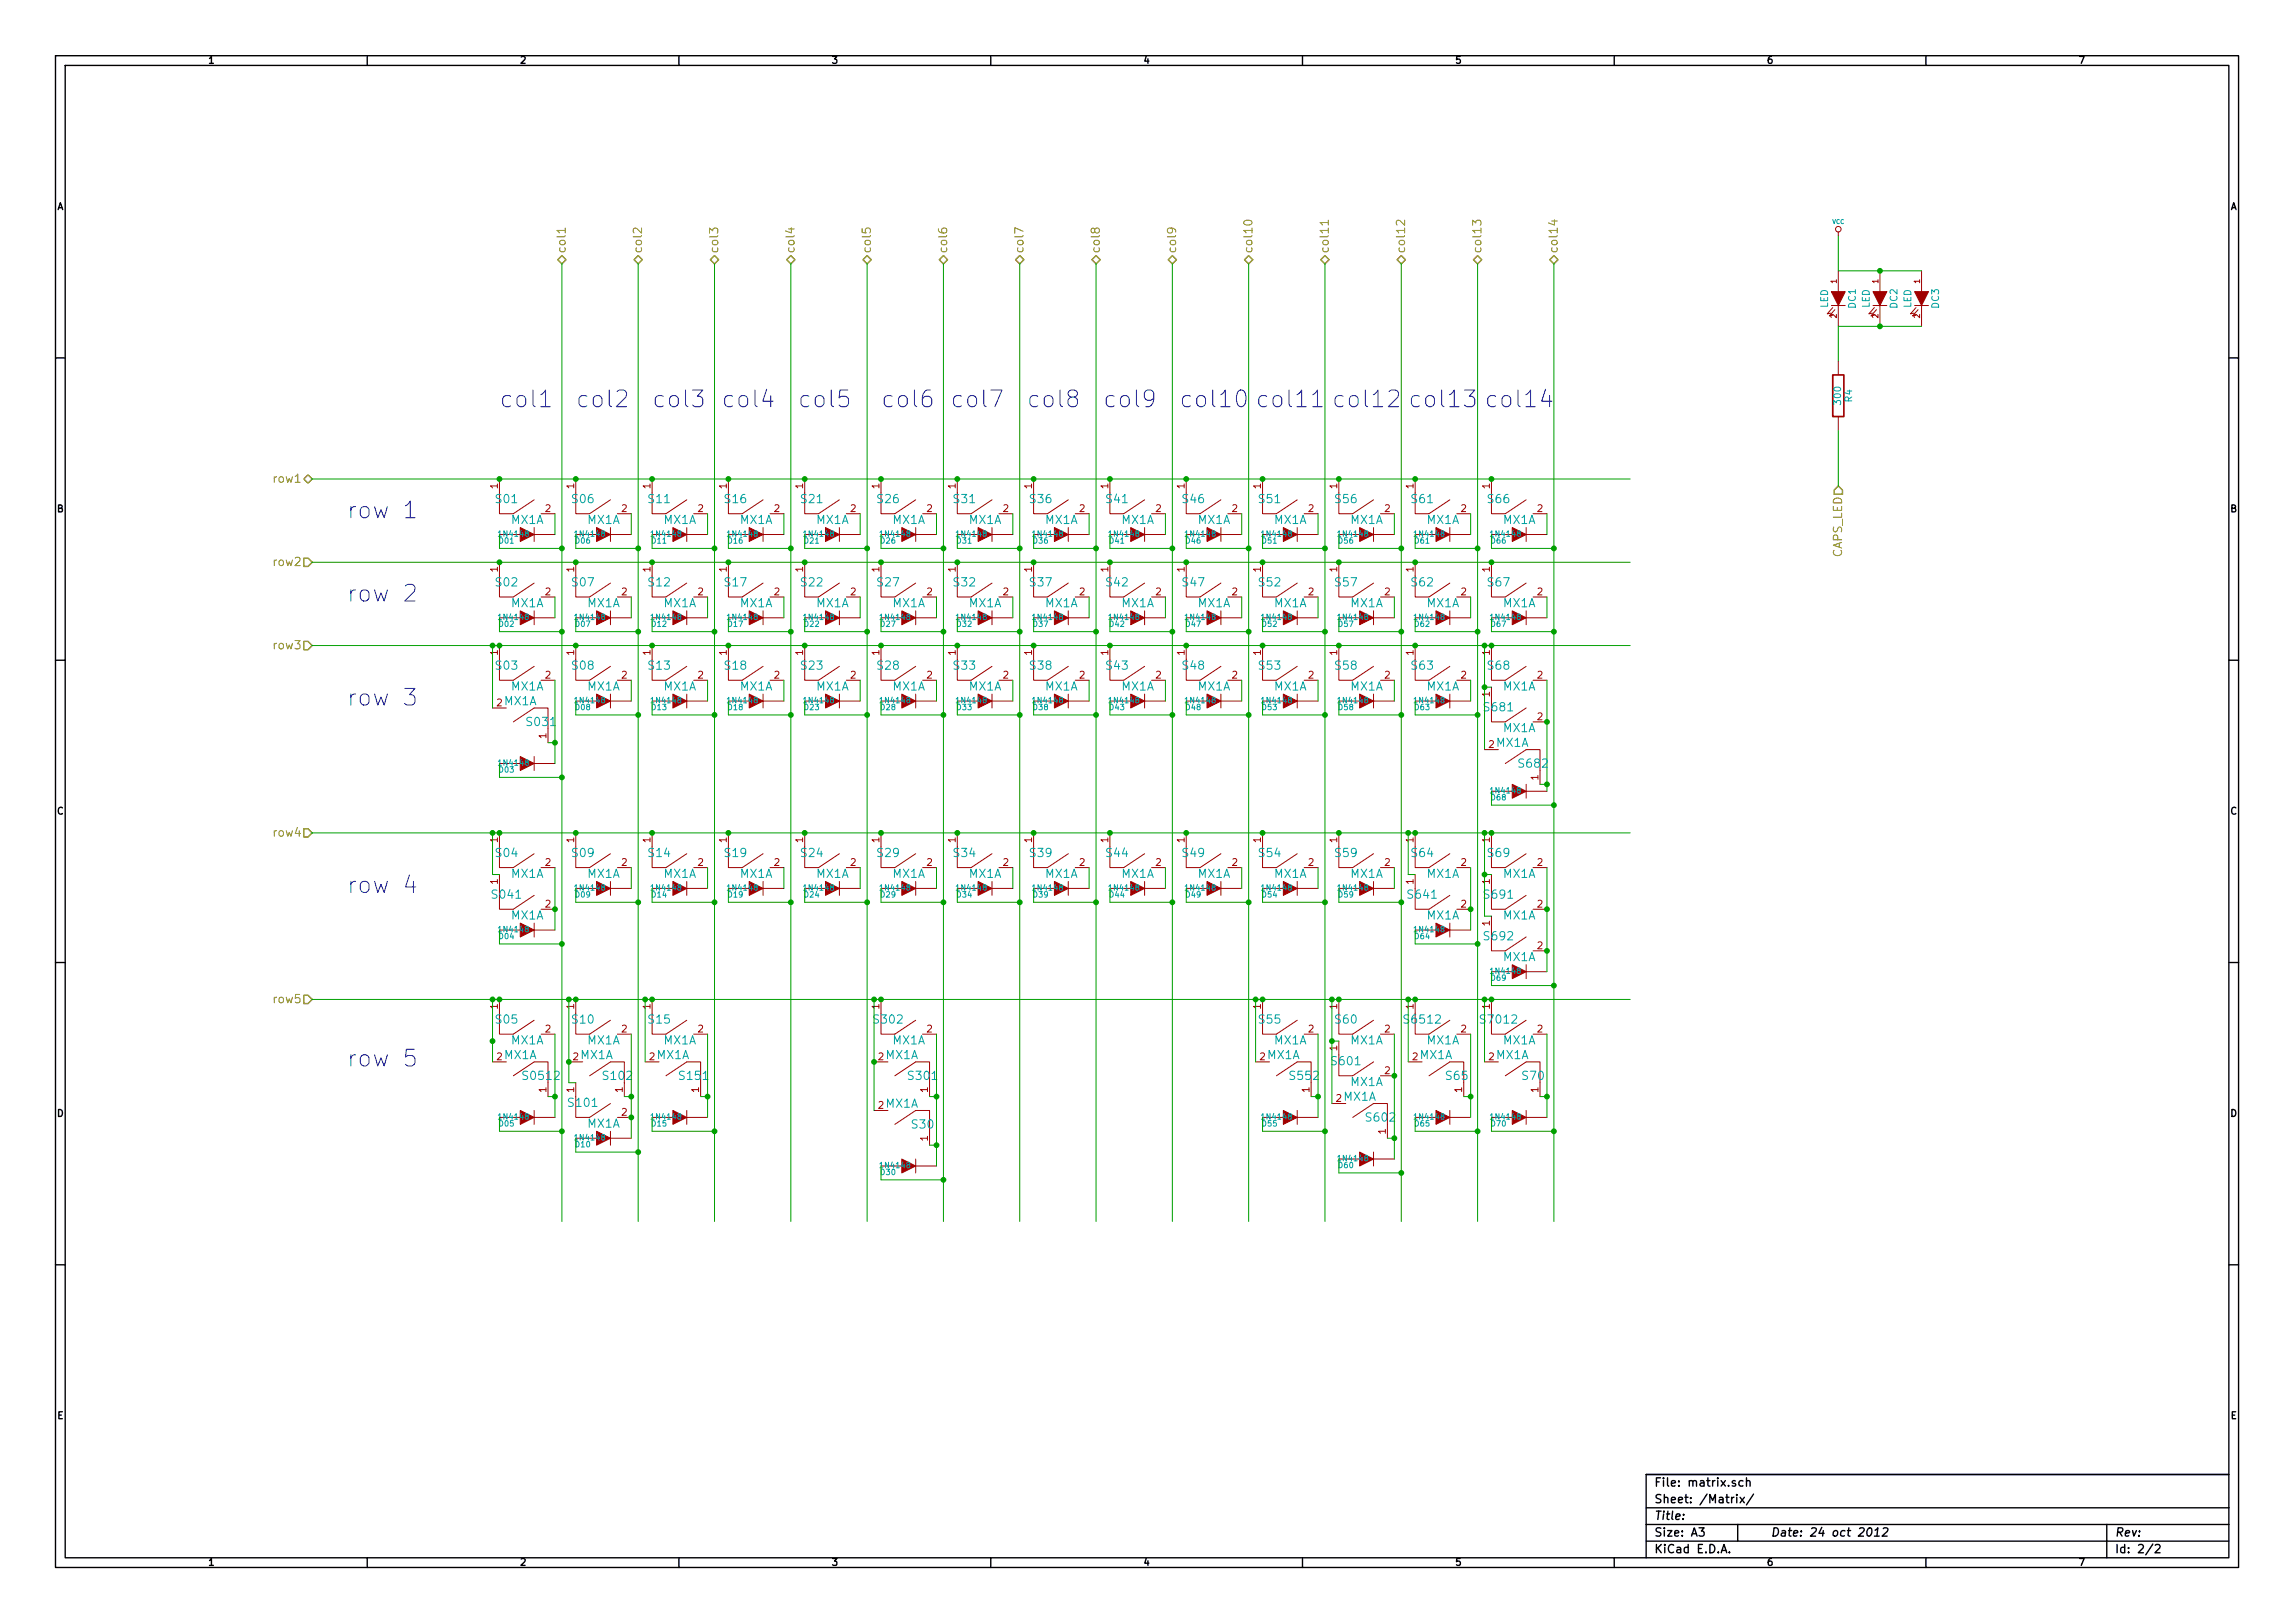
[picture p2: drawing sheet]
<svg xmlns="http://www.w3.org/2000/svg" width="420mm" height="297mm" viewBox="0 0 420 297" stroke-linecap="round" stroke-linejoin="round" font-family="sans-serif">
<defs><g id="words">
<g font-size="4.2" fill="#00f">
<text x="91.4" y="74.7">col1</text>
<text x="105.4" y="74.7">col2</text>
<text x="119.4" y="74.7">col3</text>
<text x="132.1" y="74.7">col4</text>
<text x="146" y="74.7">col5</text>
<text x="161.3" y="74.7">col6</text>
<text x="174" y="74.7">col7</text>
<text x="188" y="74.7">col8</text>
<text x="201.9" y="74.7">col9</text>
<text x="215.9" y="74.7">col10</text>
<text x="229.9" y="74.7">col11</text>
<text x="243.8" y="74.7">col12</text>
<text x="257.8" y="74.7">col13</text>
<text x="271.8" y="74.7">col14</text>
<text x="63.5" y="95">row 1</text>
<text x="63.5" y="110.3">row 2</text>
<text x="63.5" y="129.3">row 3</text>
<text x="63.5" y="163.6">row 4</text>
<text x="63.5" y="195.4">row 5</text>
</g>
<g font-size="2.1" fill="#808000">
<text x="103.6" y="46.4" transform="rotate(-90 103.6 46.4)">col1</text>
<text x="117.6" y="46.4" transform="rotate(-90 117.6 46.4)">col2</text>
<text x="131.6" y="46.4" transform="rotate(-90 131.6 46.4)">col3</text>
<text x="145.5" y="46.4" transform="rotate(-90 145.5 46.4)">col4</text>
<text x="159.5" y="46.4" transform="rotate(-90 159.5 46.4)">col5</text>
<text x="173.5" y="46.4" transform="rotate(-90 173.5 46.4)">col6</text>
<text x="187.5" y="46.4" transform="rotate(-90 187.5 46.4)">col7</text>
<text x="201.4" y="46.4" transform="rotate(-90 201.4 46.4)">col8</text>
<text x="215.4" y="46.4" transform="rotate(-90 215.4 46.4)">col9</text>
<text x="229.4" y="46.4" transform="rotate(-90 229.4 46.4)">col10</text>
<text x="243.3" y="46.4" transform="rotate(-90 243.3 46.4)">col11</text>
<text x="257.3" y="46.4" transform="rotate(-90 257.3 46.4)">col12</text>
<text x="271.3" y="46.4" transform="rotate(-90 271.3 46.4)">col13</text>
<text x="285.2" y="46.4" transform="rotate(-90 285.2 46.4)">col14</text>
<text x="50.3" y="88.4">row1</text>
<text x="50.3" y="103.7">row2</text>
<text x="337.3" y="102.2" transform="rotate(-90 337.3 102.2)">CAPS_LED</text>
<text x="50.3" y="118.9">row3</text>
<text x="50.3" y="153.2">row4</text>
<text x="50.3" y="183.7">row5</text>
</g>
<g font-size="2.1" fill="#00a0a0">
<text x="90.8" y="92.2">S01</text>
<text x="93.6" y="96">MX1A</text>
<text x="104.8" y="92.2">S06</text>
<text x="107.5" y="96">MX1A</text>
<text x="118.8" y="92.2">S11</text>
<text x="121.5" y="96">MX1A</text>
<text x="132.7" y="92.2">S16</text>
<text x="135.5" y="96">MX1A</text>
<text x="146.7" y="92.2">S21</text>
<text x="149.5" y="96">MX1A</text>
<text x="160.7" y="92.2">S26</text>
<text x="163.4" y="96">MX1A</text>
<text x="174.7" y="92.2">S31</text>
<text x="177.4" y="96">MX1A</text>
<text x="188.6" y="92.2">S36</text>
<text x="191.4" y="96">MX1A</text>
<text x="202.6" y="92.2">S41</text>
<text x="205.3" y="96">MX1A</text>
<text x="216.6" y="92.2">S46</text>
<text x="219.3" y="96">MX1A</text>
<text x="230.5" y="92.2">S51</text>
<text x="233.3" y="96">MX1A</text>
<text x="244.5" y="92.2">S56</text>
<text x="247.2" y="96">MX1A</text>
<text x="258.5" y="92.2">S61</text>
<text x="261.2" y="96">MX1A</text>
<text x="272.4" y="92.2">S66</text>
<text x="275.2" y="96">MX1A</text>
<text x="90.8" y="107.4">S02</text>
<text x="104.8" y="107.4">S07</text>
<text x="118.8" y="107.4">S12</text>
<text x="132.7" y="107.4">S17</text>
<text x="146.7" y="107.4">S22</text>
<text x="160.7" y="107.4">S27</text>
<text x="174.7" y="107.4">S32</text>
<text x="188.6" y="107.4">S37</text>
<text x="202.6" y="107.4">S42</text>
<text x="216.6" y="107.4">S47</text>
<text x="230.5" y="107.4">S52</text>
<text x="244.5" y="107.4">S57</text>
<text x="258.5" y="107.4">S62</text>
<text x="272.4" y="107.4">S67</text>
<text x="93.6" y="111.2">MX1A</text>
<text x="107.5" y="111.2">MX1A</text>
<text x="121.5" y="111.2">MX1A</text>
<text x="135.5" y="111.2">MX1A</text>
<text x="149.5" y="111.2">MX1A</text>
<text x="163.4" y="111.2">MX1A</text>
<text x="177.4" y="111.2">MX1A</text>
<text x="191.4" y="111.2">MX1A</text>
<text x="205.3" y="111.2">MX1A</text>
<text x="219.3" y="111.2">MX1A</text>
<text x="233.3" y="111.2">MX1A</text>
<text x="247.2" y="111.2">MX1A</text>
<text x="261.2" y="111.2">MX1A</text>
<text x="275.2" y="111.2">MX1A</text>
<text x="90.8" y="122.6">S03</text>
<text x="104.8" y="122.6">S08</text>
<text x="118.8" y="122.6">S13</text>
<text x="132.7" y="122.6">S18</text>
<text x="146.7" y="122.6">S23</text>
<text x="160.7" y="122.6">S28</text>
<text x="174.7" y="122.6">S33</text>
<text x="188.6" y="122.6">S38</text>
<text x="202.6" y="122.6">S43</text>
<text x="216.6" y="122.6">S48</text>
<text x="230.5" y="122.6">S53</text>
<text x="244.5" y="122.6">S58</text>
<text x="258.5" y="122.6">S63</text>
<text x="272.4" y="122.6">S68</text>
<text x="92.3" y="129.1">MX1A</text>
<text x="93.6" y="126.5">MX1A</text>
<text x="107.5" y="126.5">MX1A</text>
<text x="121.5" y="126.5">MX1A</text>
<text x="135.5" y="126.5">MX1A</text>
<text x="149.5" y="126.5">MX1A</text>
<text x="163.4" y="126.5">MX1A</text>
<text x="177.4" y="126.5">MX1A</text>
<text x="191.4" y="126.5">MX1A</text>
<text x="205.3" y="126.5">MX1A</text>
<text x="219.3" y="126.5">MX1A</text>
<text x="233.3" y="126.5">MX1A</text>
<text x="247.2" y="126.5">MX1A</text>
<text x="261.2" y="126.5">MX1A</text>
<text x="271.9" y="130.3">S681</text>
<text x="275.2" y="126.5">MX1A</text>
<text x="96.6" y="133">S031</text>
<text x="273.9" y="136.8">MX1A</text>
<text x="275.2" y="134.1">MX1A</text>
<text x="278.2" y="140.6">S682</text>
<text x="90.8" y="156.9">S04</text>
<text x="93.6" y="160.7">MX1A</text>
<text x="104.8" y="156.9">S09</text>
<text x="107.5" y="160.7">MX1A</text>
<text x="118.8" y="156.9">S14</text>
<text x="121.5" y="160.7">MX1A</text>
<text x="132.7" y="156.9">S19</text>
<text x="135.5" y="160.7">MX1A</text>
<text x="146.7" y="156.9">S24</text>
<text x="149.5" y="160.7">MX1A</text>
<text x="160.7" y="156.9">S29</text>
<text x="163.4" y="160.7">MX1A</text>
<text x="174.7" y="156.9">S34</text>
<text x="177.4" y="160.7">MX1A</text>
<text x="188.6" y="156.9">S39</text>
<text x="191.4" y="160.7">MX1A</text>
<text x="202.6" y="156.9">S44</text>
<text x="205.3" y="160.7">MX1A</text>
<text x="216.6" y="156.9">S49</text>
<text x="219.3" y="160.7">MX1A</text>
<text x="230.5" y="156.9">S54</text>
<text x="233.3" y="160.7">MX1A</text>
<text x="244.5" y="156.9">S59</text>
<text x="247.2" y="160.7">MX1A</text>
<text x="258.5" y="156.9">S64</text>
<text x="261.2" y="160.7">MX1A</text>
<text x="272.4" y="156.9">S69</text>
<text x="275.2" y="160.7">MX1A</text>
<text x="90.2" y="164.6">S041</text>
<text x="257.9" y="164.6">S641</text>
<text x="271.9" y="164.6">S691</text>
<text x="93.6" y="168.4">MX1A</text>
<text x="261.2" y="168.4">MX1A</text>
<text x="271.9" y="172.2">S692</text>
<text x="275.2" y="168.4">MX1A</text>
<text x="275.2" y="176">MX1A</text>
<text x="90.8" y="187.4">S05</text>
<text x="93.6" y="191.2">MX1A</text>
<text x="104.8" y="187.4">S10</text>
<text x="107.5" y="191.2">MX1A</text>
<text x="118.8" y="187.4">S15</text>
<text x="121.5" y="191.2">MX1A</text>
<text x="160.1" y="187.4">S302</text>
<text x="163.4" y="191.2">MX1A</text>
<text x="230.5" y="187.4">S55</text>
<text x="233.3" y="191.2">MX1A</text>
<text x="244.5" y="187.4">S60</text>
<text x="247.2" y="191.2">MX1A</text>
<text x="257.3" y="187.4">S6512</text>
<text x="261.2" y="191.2">MX1A</text>
<text x="271.2" y="187.4">S7012</text>
<text x="275.2" y="191.2">MX1A</text>
<text x="92.3" y="193.9">MX1A</text>
<text x="96" y="197.7">S0512</text>
<text x="106.3" y="193.9">MX1A</text>
<text x="110.6" y="197.7">S102</text>
<text x="120.2" y="193.9">MX1A</text>
<text x="124.5" y="197.7">S151</text>
<text x="162.2" y="193.9">MX1A</text>
<text x="166.4" y="197.7">S301</text>
<text x="232" y="193.9">MX1A</text>
<text x="236.3" y="197.7">S552</text>
<text x="243.9" y="195">S601</text>
<text x="259.9" y="193.9">MX1A</text>
<text x="264.8" y="197.7">S65</text>
<text x="273.9" y="193.9">MX1A</text>
<text x="278.8" y="197.7">S70</text>
<text x="104.2" y="202.7">S101</text>
<text x="162.2" y="202.8">MX1A</text>
<text x="246" y="201.5">MX1A</text>
<text x="247.2" y="198.8">MX1A</text>
<text x="107.5" y="206.5">MX1A</text>
<text x="167" y="206.6">S30</text>
<text x="250.3" y="205.3">S602</text>
</g>
<g font-size="2.1">
<text x="302.9" y="272.1">File: matrix.sch</text>
<text x="302.9" y="275.2">Sheet: /Matrix/</text>
<text x="302.9" y="281.3">Size: A3</text>
<text x="302.9" y="278.2">Title:</text>
<text x="324.2" y="281.3">Date: 24 oct 2012</text>
<text x="387.2" y="281.3">Rev:</text>
<text x="302.9" y="284.3">KiCad E.D.A.</text>
<text x="387.2" y="284.3">Id: 2/2</text>
</g>
<g font-size="1.8">
<text x="38.2" y="11.7">1</text>
<text x="95.3" y="11.7">2</text>
<text x="152.4" y="11.7">3</text>
<text x="209.4" y="11.7">4</text>
<text x="266.5" y="11.7">5</text>
<text x="323.6" y="11.7">6</text>
<text x="380.7" y="11.7">7</text>
<text x="10.4" y="38.5">A</text>
<text x="408.3" y="38.5">A</text>
<text x="10.4" y="93.8">B</text>
<text x="408.3" y="93.8">B</text>
<text x="10.4" y="149.1">C</text>
<text x="408.3" y="149.1">C</text>
<text x="10.4" y="204.5">D</text>
<text x="408.3" y="204.5">D</text>
<text x="10.5" y="259.8">E</text>
<text x="408.4" y="259.8">E</text>
<text x="38.2" y="286.6">1</text>
<text x="95.3" y="286.6">2</text>
<text x="152.4" y="286.6">3</text>
<text x="209.4" y="286.6">4</text>
<text x="266.5" y="286.6">5</text>
<text x="323.6" y="286.6">6</text>
<text x="380.7" y="286.6">7</text>
</g>
<g font-size="1.8" fill="#00a0a0">
<text x="334.7" y="56.4" transform="rotate(-90 334.7 56.4)">LED</text>
<text x="339.8" y="56.4" transform="rotate(-90 339.8 56.4)">DC1</text>
<text x="342.3" y="56.4" transform="rotate(-90 342.3 56.4)">LED</text>
<text x="347.4" y="56.4" transform="rotate(-90 347.4 56.4)">DC2</text>
<text x="350" y="56.4" transform="rotate(-90 350 56.4)">LED</text>
<text x="355" y="56.4" transform="rotate(-90 355 56.4)">DC3</text>
<text x="337.1" y="73.9" transform="rotate(-90 337.1 73.9)">300</text>
<text x="339.1" y="73.5" transform="rotate(-90 339.1 73.5)">R4</text>
</g>
<g font-size="1.8" fill="#a00000">
<text x="91.2" y="89.4" transform="rotate(-90 91.2 89.4)">1</text>
<text x="105.2" y="89.4" transform="rotate(-90 105.2 89.4)">1</text>
<text x="119.1" y="89.4" transform="rotate(-90 119.1 89.4)">1</text>
<text x="133.1" y="89.4" transform="rotate(-90 133.1 89.4)">1</text>
<text x="147.1" y="89.4" transform="rotate(-90 147.1 89.4)">1</text>
<text x="161" y="89.4" transform="rotate(-90 161 89.4)">1</text>
<text x="175" y="89.4" transform="rotate(-90 175 89.4)">1</text>
<text x="189" y="89.4" transform="rotate(-90 189 89.4)">1</text>
<text x="202.9" y="89.4" transform="rotate(-90 202.9 89.4)">1</text>
<text x="216.9" y="89.4" transform="rotate(-90 216.9 89.4)">1</text>
<text x="230.9" y="89.4" transform="rotate(-90 230.9 89.4)">1</text>
<text x="244.9" y="89.4" transform="rotate(-90 244.9 89.4)">1</text>
<text x="258.8" y="89.4" transform="rotate(-90 258.8 89.4)">1</text>
<text x="272.8" y="89.4" transform="rotate(-90 272.8 89.4)">1</text>
<text x="99.8" y="93.8">2</text>
<text x="113.8" y="93.8">2</text>
<text x="127.8" y="93.8">2</text>
<text x="141.8" y="93.8">2</text>
<text x="155.7" y="93.8">2</text>
<text x="169.7" y="93.8">2</text>
<text x="183.7" y="93.8">2</text>
<text x="197.6" y="93.8">2</text>
<text x="211.6" y="93.8">2</text>
<text x="225.6" y="93.8">2</text>
<text x="239.5" y="93.8">2</text>
<text x="253.5" y="93.8">2</text>
<text x="267.5" y="93.8">2</text>
<text x="281.5" y="93.8">2</text>
<text x="91.2" y="104.7" transform="rotate(-90 91.2 104.7)">1</text>
<text x="105.2" y="104.7" transform="rotate(-90 105.2 104.7)">1</text>
<text x="119.1" y="104.7" transform="rotate(-90 119.1 104.7)">1</text>
<text x="133.1" y="104.7" transform="rotate(-90 133.1 104.7)">1</text>
<text x="147.1" y="104.7" transform="rotate(-90 147.1 104.7)">1</text>
<text x="161" y="104.7" transform="rotate(-90 161 104.7)">1</text>
<text x="175" y="104.7" transform="rotate(-90 175 104.7)">1</text>
<text x="189" y="104.7" transform="rotate(-90 189 104.7)">1</text>
<text x="202.9" y="104.7" transform="rotate(-90 202.9 104.7)">1</text>
<text x="216.9" y="104.7" transform="rotate(-90 216.9 104.7)">1</text>
<text x="230.9" y="104.7" transform="rotate(-90 230.9 104.7)">1</text>
<text x="244.9" y="104.7" transform="rotate(-90 244.9 104.7)">1</text>
<text x="258.8" y="104.7" transform="rotate(-90 258.8 104.7)">1</text>
<text x="272.8" y="104.7" transform="rotate(-90 272.8 104.7)">1</text>
<text x="99.8" y="109">2</text>
<text x="113.8" y="109">2</text>
<text x="127.8" y="109">2</text>
<text x="141.8" y="109">2</text>
<text x="155.7" y="109">2</text>
<text x="169.7" y="109">2</text>
<text x="183.7" y="109">2</text>
<text x="197.6" y="109">2</text>
<text x="211.6" y="109">2</text>
<text x="225.6" y="109">2</text>
<text x="239.5" y="109">2</text>
<text x="253.5" y="109">2</text>
<text x="267.5" y="109">2</text>
<text x="281.5" y="109">2</text>
<text x="91.2" y="119.9" transform="rotate(-90 91.2 119.9)">1</text>
<text x="105.2" y="119.9" transform="rotate(-90 105.2 119.9)">1</text>
<text x="119.1" y="119.9" transform="rotate(-90 119.1 119.9)">1</text>
<text x="133.1" y="119.9" transform="rotate(-90 133.1 119.9)">1</text>
<text x="147.1" y="119.9" transform="rotate(-90 147.1 119.9)">1</text>
<text x="161" y="119.9" transform="rotate(-90 161 119.9)">1</text>
<text x="175" y="119.9" transform="rotate(-90 175 119.9)">1</text>
<text x="189" y="119.9" transform="rotate(-90 189 119.9)">1</text>
<text x="202.9" y="119.9" transform="rotate(-90 202.9 119.9)">1</text>
<text x="216.9" y="119.9" transform="rotate(-90 216.9 119.9)">1</text>
<text x="230.9" y="119.9" transform="rotate(-90 230.9 119.9)">1</text>
<text x="244.9" y="119.9" transform="rotate(-90 244.9 119.9)">1</text>
<text x="258.8" y="119.9" transform="rotate(-90 258.8 119.9)">1</text>
<text x="272.8" y="119.9" transform="rotate(-90 272.8 119.9)">1</text>
<text x="99.8" y="124.2">2</text>
<text x="113.8" y="124.2">2</text>
<text x="127.8" y="124.2">2</text>
<text x="141.8" y="124.2">2</text>
<text x="155.7" y="124.2">2</text>
<text x="169.7" y="124.2">2</text>
<text x="183.7" y="124.2">2</text>
<text x="197.6" y="124.2">2</text>
<text x="211.6" y="124.2">2</text>
<text x="225.6" y="124.2">2</text>
<text x="239.5" y="124.2">2</text>
<text x="253.5" y="124.2">2</text>
<text x="267.5" y="124.2">2</text>
<text x="281.5" y="124.2">2</text>
<text x="91" y="129.3">2</text>
<text x="272.8" y="127.5" transform="rotate(-90 272.8 127.5)">1</text>
<text x="281.5" y="131.9">2</text>
<text x="100.1" y="135.1" transform="rotate(-90 100.1 135.1)">1</text>
<text x="272.6" y="136.9">2</text>
<text x="281.7" y="142.8" transform="rotate(-90 281.7 142.8)">1</text>
<text x="91.2" y="154.2" transform="rotate(-90 91.2 154.2)">1</text>
<text x="105.2" y="154.2" transform="rotate(-90 105.2 154.2)">1</text>
<text x="119.1" y="154.2" transform="rotate(-90 119.1 154.2)">1</text>
<text x="133.1" y="154.2" transform="rotate(-90 133.1 154.2)">1</text>
<text x="147.1" y="154.2" transform="rotate(-90 147.1 154.2)">1</text>
<text x="161" y="154.2" transform="rotate(-90 161 154.2)">1</text>
<text x="175" y="154.2" transform="rotate(-90 175 154.2)">1</text>
<text x="189" y="154.2" transform="rotate(-90 189 154.2)">1</text>
<text x="202.9" y="154.2" transform="rotate(-90 202.9 154.2)">1</text>
<text x="216.9" y="154.2" transform="rotate(-90 216.9 154.2)">1</text>
<text x="230.9" y="154.2" transform="rotate(-90 230.9 154.2)">1</text>
<text x="244.9" y="154.2" transform="rotate(-90 244.9 154.2)">1</text>
<text x="258.8" y="154.2" transform="rotate(-90 258.8 154.2)">1</text>
<text x="272.8" y="154.2" transform="rotate(-90 272.8 154.2)">1</text>
<text x="91.2" y="161.8" transform="rotate(-90 91.2 161.8)">1</text>
<text x="99.8" y="158.5">2</text>
<text x="113.8" y="158.5">2</text>
<text x="127.8" y="158.5">2</text>
<text x="141.8" y="158.5">2</text>
<text x="155.7" y="158.5">2</text>
<text x="169.7" y="158.5">2</text>
<text x="183.7" y="158.5">2</text>
<text x="197.6" y="158.5">2</text>
<text x="211.6" y="158.5">2</text>
<text x="225.6" y="158.5">2</text>
<text x="239.5" y="158.5">2</text>
<text x="253.5" y="158.5">2</text>
<text x="258.8" y="161.8" transform="rotate(-90 258.8 161.8)">1</text>
<text x="267.5" y="158.5">2</text>
<text x="272.8" y="161.8" transform="rotate(-90 272.8 161.8)">1</text>
<text x="281.5" y="158.5">2</text>
<text x="99.8" y="166.2">2</text>
<text x="267.5" y="166.2">2</text>
<text x="281.5" y="166.2">2</text>
<text x="272.8" y="169.4" transform="rotate(-90 272.8 169.4)">1</text>
<text x="281.5" y="173.8">2</text>
<text x="91.2" y="184.7" transform="rotate(-90 91.2 184.7)">1</text>
<text x="105.2" y="184.7" transform="rotate(-90 105.2 184.7)">1</text>
<text x="119.1" y="184.7" transform="rotate(-90 119.1 184.7)">1</text>
<text x="161" y="184.7" transform="rotate(-90 161 184.7)">1</text>
<text x="230.9" y="184.7" transform="rotate(-90 230.9 184.7)">1</text>
<text x="244.9" y="184.7" transform="rotate(-90 244.9 184.7)">1</text>
<text x="258.8" y="184.7" transform="rotate(-90 258.8 184.7)">1</text>
<text x="272.8" y="184.7" transform="rotate(-90 272.8 184.7)">1</text>
<text x="99.8" y="189">2</text>
<text x="113.8" y="189">2</text>
<text x="127.8" y="189">2</text>
<text x="169.7" y="189">2</text>
<text x="239.5" y="189">2</text>
<text x="253.5" y="189">2</text>
<text x="267.5" y="189">2</text>
<text x="281.5" y="189">2</text>
<text x="91" y="194.1">2</text>
<text x="104.9" y="194.1">2</text>
<text x="118.9" y="194.1">2</text>
<text x="160.8" y="194.1">2</text>
<text x="230.7" y="194.1">2</text>
<text x="244.9" y="192.3" transform="rotate(-90 244.9 192.3)">1</text>
<text x="253.5" y="196.6">2</text>
<text x="258.6" y="194.1">2</text>
<text x="272.6" y="194.1">2</text>
<text x="100.1" y="199.9" transform="rotate(-90 100.1 199.9)">1</text>
<text x="105.2" y="199.9" transform="rotate(-90 105.2 199.9)">1</text>
<text x="114" y="199.9" transform="rotate(-90 114 199.9)">1</text>
<text x="128" y="199.9" transform="rotate(-90 128 199.9)">1</text>
<text x="160.8" y="203">2</text>
<text x="169.9" y="199.9" transform="rotate(-90 169.9 199.9)">1</text>
<text x="239.8" y="199.9" transform="rotate(-90 239.8 199.9)">1</text>
<text x="244.6" y="201.7">2</text>
<text x="267.7" y="199.9" transform="rotate(-90 267.7 199.9)">1</text>
<text x="281.7" y="199.9" transform="rotate(-90 281.7 199.9)">1</text>
<text x="113.8" y="204.3">2</text>
<text x="169.9" y="208.8" transform="rotate(-90 169.9 208.8)">1</text>
<text x="253.7" y="207.5" transform="rotate(-90 253.7 207.5)">1</text>
</g>
<g font-size="1.4" fill="#a00000">
<text x="336.3" y="51.9" transform="rotate(-90 336.3 51.9)">1</text>
<text x="343.9" y="51.9" transform="rotate(-90 343.9 51.9)">1</text>
<text x="351.5" y="51.9" transform="rotate(-90 351.5 51.9)">1</text>
<text x="336.3" y="58.2" transform="rotate(-90 336.3 58.2)">2</text>
<text x="343.9" y="58.2" transform="rotate(-90 343.9 58.2)">2</text>
<text x="351.5" y="58.2" transform="rotate(-90 351.5 58.2)">2</text>
</g>
<g font-size="1.4" fill="#00a0a0">
<text x="91.4" y="99.5">D01</text>
<text x="91.5" y="98.3">1N4148</text>
<text x="105.4" y="99.5">D06</text>
<text x="105.5" y="98.3">1N4148</text>
<text x="119.4" y="99.5">D11</text>
<text x="119.5" y="98.3">1N4148</text>
<text x="133.3" y="99.5">D16</text>
<text x="133.4" y="98.3">1N4148</text>
<text x="147.3" y="99.5">D21</text>
<text x="147.4" y="98.3">1N4148</text>
<text x="161.3" y="99.5">D26</text>
<text x="161.4" y="98.3">1N4148</text>
<text x="175.2" y="99.5">D31</text>
<text x="175.3" y="98.3">1N4148</text>
<text x="189.2" y="99.5">D36</text>
<text x="189.3" y="98.3">1N4148</text>
<text x="203.2" y="99.5">D41</text>
<text x="203.3" y="98.3">1N4148</text>
<text x="217.1" y="99.5">D46</text>
<text x="217.2" y="98.3">1N4148</text>
<text x="231.1" y="99.5">D51</text>
<text x="231.2" y="98.3">1N4148</text>
<text x="245.1" y="99.5">D56</text>
<text x="245.2" y="98.3">1N4148</text>
<text x="259.1" y="99.5">D61</text>
<text x="259.2" y="98.3">1N4148</text>
<text x="273" y="99.5">D66</text>
<text x="273.1" y="98.3">1N4148</text>
<text x="91.5" y="113.5">1N4148</text>
<text x="105.5" y="113.5">1N4148</text>
<text x="119.5" y="113.5">1N4148</text>
<text x="133.4" y="113.5">1N4148</text>
<text x="147.4" y="113.5">1N4148</text>
<text x="161.4" y="113.5">1N4148</text>
<text x="175.3" y="113.5">1N4148</text>
<text x="189.3" y="113.5">1N4148</text>
<text x="203.3" y="113.5">1N4148</text>
<text x="217.2" y="113.5">1N4148</text>
<text x="231.2" y="113.5">1N4148</text>
<text x="245.2" y="113.5">1N4148</text>
<text x="259.2" y="113.5">1N4148</text>
<text x="273.1" y="113.5">1N4148</text>
<text x="91.4" y="114.8">D02</text>
<text x="105.4" y="114.8">D07</text>
<text x="119.4" y="114.8">D12</text>
<text x="133.3" y="114.8">D17</text>
<text x="147.3" y="114.8">D22</text>
<text x="161.3" y="114.8">D27</text>
<text x="175.2" y="114.8">D32</text>
<text x="189.2" y="114.8">D37</text>
<text x="203.2" y="114.8">D42</text>
<text x="217.1" y="114.8">D47</text>
<text x="231.1" y="114.8">D52</text>
<text x="245.1" y="114.8">D57</text>
<text x="259.1" y="114.8">D62</text>
<text x="273" y="114.8">D67</text>
<text x="105.4" y="130">D08</text>
<text x="105.5" y="128.7">1N4148</text>
<text x="119.4" y="130">D13</text>
<text x="119.5" y="128.7">1N4148</text>
<text x="133.3" y="130">D18</text>
<text x="133.4" y="128.7">1N4148</text>
<text x="147.3" y="130">D23</text>
<text x="147.4" y="128.7">1N4148</text>
<text x="161.3" y="130">D28</text>
<text x="161.4" y="128.7">1N4148</text>
<text x="175.2" y="130">D33</text>
<text x="175.3" y="128.7">1N4148</text>
<text x="189.2" y="130">D38</text>
<text x="189.3" y="128.7">1N4148</text>
<text x="203.2" y="130">D43</text>
<text x="203.3" y="128.7">1N4148</text>
<text x="217.1" y="130">D48</text>
<text x="217.2" y="128.7">1N4148</text>
<text x="231.1" y="130">D53</text>
<text x="231.2" y="128.7">1N4148</text>
<text x="245.1" y="130">D58</text>
<text x="245.2" y="128.7">1N4148</text>
<text x="259.1" y="130">D63</text>
<text x="259.2" y="128.7">1N4148</text>
<text x="91.4" y="141.4">D03</text>
<text x="91.5" y="140.2">1N4148</text>
<text x="273" y="146.5">D68</text>
<text x="273.1" y="145.2">1N4148</text>
<text x="105.4" y="164.3">D09</text>
<text x="105.5" y="163">1N4148</text>
<text x="119.4" y="164.3">D14</text>
<text x="119.5" y="163">1N4148</text>
<text x="133.3" y="164.3">D19</text>
<text x="133.4" y="163">1N4148</text>
<text x="147.3" y="164.3">D24</text>
<text x="147.4" y="163">1N4148</text>
<text x="161.3" y="164.3">D29</text>
<text x="161.4" y="163">1N4148</text>
<text x="175.2" y="164.3">D34</text>
<text x="175.3" y="163">1N4148</text>
<text x="189.2" y="164.3">D39</text>
<text x="189.3" y="163">1N4148</text>
<text x="203.2" y="164.3">D44</text>
<text x="203.3" y="163">1N4148</text>
<text x="217.1" y="164.3">D49</text>
<text x="217.2" y="163">1N4148</text>
<text x="231.1" y="164.3">D54</text>
<text x="231.2" y="163">1N4148</text>
<text x="245.1" y="164.3">D59</text>
<text x="245.2" y="163">1N4148</text>
<text x="91.4" y="171.9">D04</text>
<text x="91.5" y="170.6">1N4148</text>
<text x="259.1" y="171.9">D64</text>
<text x="259.2" y="170.6">1N4148</text>
<text x="273" y="179.5">D69</text>
<text x="273.1" y="178.3">1N4148</text>
<text x="91.4" y="206.2">D05</text>
<text x="91.5" y="204.9">1N4148</text>
<text x="105.5" y="208.7">1N4148</text>
<text x="119.4" y="206.2">D15</text>
<text x="119.5" y="204.9">1N4148</text>
<text x="231.1" y="206.2">D55</text>
<text x="231.2" y="204.9">1N4148</text>
<text x="259.1" y="206.2">D65</text>
<text x="259.2" y="204.9">1N4148</text>
<text x="273" y="206.2">D70</text>
<text x="273.1" y="204.9">1N4148</text>
<text x="105.4" y="210">D10</text>
<text x="161.3" y="215.1">D30</text>
<text x="161.4" y="213.8">1N4148</text>
<text x="245.1" y="213.8">D60</text>
<text x="245.2" y="212.6">1N4148</text>
</g>
<text font-size="1.1" fill="#00a0a0" x="335.4" y="41">VCC</text>
</g></defs>
<g fill="none" stroke="#000" stroke-width=".25">
<path d="M10.2 10.2h399.6v276.7h-399.6zM11.9 12h396.2v273.1h-396.2zM67.2 10.2v1.8M124.3 10.2v1.8M181.4 10.2v1.8M238.5 10.2v1.8M295.5 10.2v1.8M352.6 10.2v1.8M10.2 65.5h1.7M408.1 65.5h1.7M10.2 120.8h1.7M408.1 120.8h1.7"/>
<path d="M10.2 176.2h1.7M408.1 176.2h1.7M10.2 231.5h1.7M408.1 231.5h1.7M301.4 276h106.7M301.4 279h106.7M308.2 277.2v.1M311 279.6h1l-.5 .6 .4 .2v.6l-.2 .1-.7-.1M317.4 274l-.2 .1-.2 .2M317.7 271.1l-.4-.1-.2 .2 .1 .2 .5 .2v.3h-.6M318 273.5v.2M318 274v1"/>
<path d="M318.1 279v3.1M318.6 274l.8 1M319.1 271.1l-.4-.1-.3 .3v.6l.3 .1 .4-.1M319.4 274l-.8 1M319.7 271.1h.1a.36 .36 0 0 1 .6 .1v.8M319.7 270.5v1.5M321 273.4l-1.3 2M342 279.8l.4-.2a.88 .88 0 0 1-.3 1.5l-.3-.2a1.19 1.19 0 0 1 .2-1.1zM344.8 279.8l.6-.2 .2 .3-.1 .4-.9 .8h.9M385.7 279v6.1M408.1 269.9h-106.7v15.2M67.2 285.1v1.8"/>
<path d="M124.3 285.1v1.8M181.4 285.1v1.8M238.5 285.1v1.8M295.5 285.1v1.8M301.4 282.1h106.7M315.1 284.2l.5-1.5 .5 1.5M315.2 283.8h.8M316.6 284.1v.1M343.2 281.1h.8M343.3 280l.5-.4-.2 1.5M352.6 285.1v1.8M394.1 282.6l-1.3 2"/>
<path d="M394.6 282.8l.5-.1 .3 .1 .1 .3-1 1.1h1"/>
</g>
<g fill="none" stroke="#a00000" stroke-width=".18">
<path d="M335.3 55.9h2.5M335.5 56.3l-1 1.1 .7-.1M335.9 56.7l-1 1.1 .6-.1M336.5 42.5v.7M336.5 49.6v3.8M336.5 55.9v3.8M342.9 55.9h2.5M343.2 56.3l-1.1 1.1 .7-.1M343.5 56.7l-1 1.1 .7-.1M344.2 49.6v3.8M344.2 55.9v3.8M350.5 55.9h2.6"/>
<path d="M350.8 56.3l-1 1.1 .6-.1M351.2 56.7l-1.1 1.1 .7-.1M351.8 49.6v3.8M351.8 55.9v3.8M336.5 66.1v2.5M336.5 76.2v2.6M91.4 87.7v6.3h2.6l3.8-2.5M91.4 97.8h3.8M97.8 97.8h3.8M97.8 96.6v2.5M99.1 94h2.5M105.4 87.7v6.3h2.5l3.9-2.5"/>
<path d="M105.4 97.8h3.8M111.8 96.6v2.5M111.8 97.8h3.8M113 94h2.6M119.4 87.7v6.3h2.5l3.8-2.5M119.4 97.8h3.8M125.7 97.8h3.8M125.7 96.6v2.5M127 94h2.5M133.3 87.7v6.3h2.6l3.8-2.5M133.3 97.8h3.9M139.7 97.8h3.8"/>
<path d="M139.7 96.6v2.5M141 94h2.5M147.3 87.7v6.3h2.6l3.8-2.5M147.3 97.8h3.8M153.7 97.8h3.8M153.7 96.6v2.5M154.9 94h2.6M161.3 87.7v6.3h2.5l3.8-2.5M161.3 97.8h3.8M167.6 97.8h3.8M167.6 96.6v2.5M168.9 94h2.5"/>
<path d="M175.3 87.7v6.3h2.5l3.8-2.5M175.3 97.8h3.8M181.6 97.8h3.8M181.6 96.6v2.5M182.9 94h2.5M189.2 87.7v6.3h2.6l3.8-2.5M189.2 97.8h3.8M195.6 97.8h3.8M195.6 96.6v2.5M196.8 94h2.6M203.2 87.7v6.3h2.5l3.8-2.5M203.2 97.8h3.8"/>
<path d="M209.5 97.8h3.9M209.5 96.6v2.5M210.8 94h2.6M217.2 87.7v6.3h2.5l3.8-2.5M217.2 97.8h3.8M223.5 97.8h3.8M223.5 96.6v2.5M224.8 94h2.5M231.1 87.7v6.3h2.6l3.8-2.5M231.1 97.8h3.8M237.5 97.8h3.8M237.5 96.6v2.5"/>
<path d="M238.8 94h2.5M245.1 87.7v6.3h2.5l3.9-2.5M245.1 97.8h3.8M251.5 97.8h3.8M251.5 96.6v2.5M252.7 94h2.6M259.1 87.7v6.3h2.5l3.8-2.5M259.1 97.8h3.8M265.4 97.8h3.8M265.4 96.6v2.5M266.7 94h2.5M273 87.7v6.3h2.6l3.8-2.5"/>
<path d="M273 97.8h3.9M279.4 97.8h3.8M279.4 96.6v2.5M280.7 94h2.5M91.4 102.9v6.4h2.6l3.8-2.6M91.4 118.1v6.4h2.6l3.8-2.5M91.4 113.1h3.8M97.8 111.8v2.5M97.8 113.1h3.8M99.1 109.3h2.5M105.4 102.9v6.4h2.5l3.9-2.6M105.4 118.1v6.4h2.5l3.9-2.5"/>
<path d="M105.4 113.1h3.8M111.8 111.8v2.5M111.8 113.1h3.8M113 109.3h2.6M119.4 102.9v6.4h2.5l3.8-2.6M119.4 118.1v6.4h2.5l3.8-2.5M119.4 113.1h3.8M125.7 111.8v2.5M125.7 113.1h3.8M127 109.3h2.5M133.3 102.9v6.4h2.6l3.8-2.6M133.3 118.1v6.4h2.6l3.8-2.5"/>
<path d="M133.3 113.1h3.9M139.7 113.1h3.8M139.7 111.8v2.5M141 109.3h2.5M147.3 102.9v6.4h2.6l3.8-2.6M147.3 118.1v6.4h2.6l3.8-2.5M147.3 113.1h3.8M153.7 113.1h3.8M153.7 111.8v2.5M154.9 109.3h2.6M161.3 102.9v6.4h2.5l3.8-2.6M161.3 118.1v6.4h2.5l3.8-2.5"/>
<path d="M161.3 113.1h3.8M167.6 113.1h3.8M167.6 111.8v2.5M168.9 109.3h2.5M175.3 102.9v6.4h2.5l3.8-2.6M175.3 118.1v6.4h2.5l3.8-2.5M175.3 113.1h3.8M181.6 113.1h3.8M181.6 111.8v2.5M182.9 109.3h2.5M189.2 102.9v6.4h2.6l3.8-2.6M189.2 118.1v6.4h2.6l3.8-2.5"/>
<path d="M189.2 113.1h3.8M195.6 113.1h3.8M195.6 111.8v2.5M196.8 109.3h2.6M203.2 102.9v6.4h2.5l3.8-2.6M203.2 118.1v6.4h2.5l3.8-2.5M203.2 113.1h3.8M209.5 113.1h3.9M209.5 111.8v2.5M210.8 109.3h2.6M217.2 102.9v6.4h2.5l3.8-2.6M217.2 118.1v6.4h2.5l3.8-2.5"/>
<path d="M217.2 113.1h3.8M223.5 113.1h3.8M223.5 111.8v2.5M224.8 109.3h2.5M231.1 102.9v6.4h2.6l3.8-2.6M231.1 118.1v6.4h2.6l3.8-2.5M231.1 113.1h3.8M237.5 113.1h3.8M237.5 111.8v2.5M238.8 109.3h2.5M245.1 102.9v6.4h2.5l3.9-2.6M245.1 118.1v6.4h2.5l3.9-2.5"/>
<path d="M245.1 113.1h3.8M251.5 113.1h3.8M251.5 111.8v2.5M252.7 109.3h2.6M259.1 102.9v6.4h2.5l3.8-2.6M259.1 118.1v6.4h2.5l3.8-2.5M259.1 113.1h3.8M265.4 113.1h3.8M265.4 111.8v2.5M266.7 109.3h2.5M273 102.9v6.4h2.6l3.8-2.6M273 118.1v6.4h2.6l3.8-2.5"/>
<path d="M273 113.1h3.9M279.4 113.1h3.8M279.4 111.8v2.5M280.7 109.3h2.5M90.2 129.6h2.5M91.4 139.7h3.8M94 132.1l3.8-2.5h2.5v6.3M97.8 138.5v2.5M97.8 139.7h3.8M99.1 124.5h2.5M105.4 128.3h3.8M111.8 127v2.6"/>
<path d="M111.8 128.3h3.8M113 124.5h2.6M119.4 128.3h3.8M125.7 127v2.6M125.7 128.3h3.8M127 124.5h2.5M133.3 128.3h3.9M139.7 128.3h3.8M139.7 127v2.6M141 124.5h2.5M147.3 128.3h3.8M153.7 128.3h3.8"/>
<path d="M153.7 127v2.6M154.9 124.5h2.6M161.3 128.3h3.8M167.6 128.3h3.8M167.6 127v2.6M168.9 124.5h2.5M175.3 128.3h3.8M181.6 128.3h3.8M181.6 127v2.6M182.9 124.5h2.5M189.2 128.3h3.8M195.6 128.3h3.8"/>
<path d="M195.6 127v2.6M196.8 124.5h2.6M203.2 128.3h3.8M209.5 128.3h3.9M209.5 127v2.6M210.8 124.5h2.6M217.2 128.3h3.8M223.5 128.3h3.8M223.5 127v2.6M224.8 124.5h2.5M231.1 128.3h3.8M237.5 128.3h3.8"/>
<path d="M237.5 127v2.6M238.8 124.5h2.5M245.1 128.3h3.8M251.5 128.3h3.8M251.5 127v2.6M252.7 124.5h2.6M259.1 128.3h3.8M265.4 128.3h3.8M265.4 127v2.6M266.7 124.5h2.5M271.8 137.2h2.5M273 125.8v6.3h2.6l3.8-2.5"/>
<path d="M275.6 139.7l3.8-2.5h2.5v6.3M280.7 124.5h2.5M280.7 132.1h2.5M91.4 152.4v6.4h2.6l3.8-2.6M99.1 158.8h2.5M105.4 152.4v6.4h2.5l3.9-2.6M113 158.8h2.6M119.4 152.4v6.4h2.5l3.8-2.6M127 158.8h2.5M133.3 152.4v6.4h2.6l3.8-2.6M141 158.8h2.5M147.3 152.4v6.4h2.6l3.8-2.6"/>
<path d="M154.9 158.8h2.6M161.3 152.4v6.4h2.5l3.8-2.6M168.9 158.8h2.5M175.3 152.4v6.4h2.5l3.8-2.6M182.9 158.8h2.5M189.2 152.4v6.4h2.6l3.8-2.6M196.8 158.8h2.6M203.2 152.4v6.4h2.5l3.8-2.6M210.8 158.8h2.6M217.2 152.4v6.4h2.5l3.8-2.6M224.8 158.8h2.5M231.1 152.4v6.4h2.6l3.8-2.6"/>
<path d="M238.8 158.8h2.5M245.1 152.4v6.4h2.5l3.9-2.6M252.7 158.8h2.6M259.1 152.4v6.4h2.5l3.8-2.6M266.7 158.8h2.5M273 152.4v6.4h2.6l3.8-2.6M273 144.8h3.9M279.4 143.5v2.6M279.4 144.8h3.8M280.7 158.8h2.5M91.4 160.1v6.3h2.6l3.8-2.5M91.4 170.2h3.8"/>
<path d="M97.8 168.9v2.6M97.8 170.2h3.8M99.1 166.4h2.5M105.4 162.6h3.8M111.8 161.3v2.6M111.8 162.6h3.8M119.4 162.6h3.8M125.7 161.3v2.6M125.7 162.6h3.8M133.3 162.6h3.9M139.7 162.6h3.8M139.7 161.3v2.6"/>
<path d="M147.3 162.6h3.8M153.7 162.6h3.8M153.7 161.3v2.6M161.3 162.6h3.8M167.6 162.6h3.8M167.6 161.3v2.6M175.3 162.6h3.8M181.6 162.6h3.8M181.6 161.3v2.6M189.2 162.6h3.8M195.6 162.6h3.8M195.6 161.3v2.6"/>
<path d="M203.2 162.6h3.8M209.5 162.6h3.9M209.5 161.3v2.6M217.2 162.6h3.8M223.5 162.6h3.8M223.5 161.3v2.6M231.1 162.6h3.8M237.5 162.6h3.8M237.5 161.3v2.6M245.1 162.6h3.8M251.5 162.6h3.8M251.5 161.3v2.6"/>
<path d="M259.1 160.1v6.3h2.5l3.8-2.5M259.1 170.2h3.8M265.4 170.2h3.8M265.4 168.9v2.6M266.7 166.4h2.5M273 160.1v6.3h2.6l3.8-2.5M273 167.7v6.3h2.6l3.8-2.5M273 177.8h3.9M279.4 176.6v2.5M279.4 177.8h3.8M280.7 166.4h2.5M280.7 174h2.5"/>
<path d="M90.2 194.3h2.5M91.4 182.9v6.4h2.6l3.8-2.6M94 196.9l3.8-2.6h2.5v6.4M99.1 189.3h2.5M104.1 194.3h2.6M105.4 182.9v6.4h2.5l3.9-2.6M105.4 198.2v6.3h2.5l3.9-2.5M107.9 196.9l3.9-2.6h2.5v6.4M113 189.3h2.6M118.1 194.3h2.5M119.4 182.9v6.4h2.5l3.8-2.6M121.9 196.9l3.8-2.6h2.6v6.4"/>
<path d="M127 189.3h2.5M160 194.3h2.6M161.3 182.9v6.4h2.5l3.8-2.6M163.8 196.9l3.8-2.6h2.6v6.4M168.9 189.3h2.5M229.9 194.3h2.5M231.1 182.9v6.4h2.6l3.8-2.6M233.7 196.9l3.8-2.6h2.5v6.4M238.8 189.3h2.5M245.1 182.9v6.4h2.5l3.9-2.6M245.1 190.5v6.4h2.5l3.9-2.6M252.7 189.3h2.6"/>
<path d="M252.7 196.9h2.6M257.8 194.3h2.5M259.1 182.9v6.4h2.5l3.8-2.6M261.6 196.9l3.8-2.6h2.6v6.4M266.7 189.3h2.5M271.8 194.3h2.5M273 182.9v6.4h2.6l3.8-2.6M275.6 196.9l3.8-2.6h2.5v6.4M280.7 189.3h2.5M91.4 204.5h3.8M97.8 204.5h3.8M97.8 203.2v2.6"/>
<path d="M105.4 208.3h3.8M111.8 207v2.6M111.8 208.3h3.8M113 204.5h2.6M119.4 204.5h3.8M125.7 204.5h3.8M125.7 203.2v2.6M160 203.2h2.6M161.3 213.4h3.8M163.8 205.8l3.8-2.6h2.6v6.4M167.6 212.1v2.6M167.6 213.4h3.8"/>
<path d="M231.1 204.5h3.8M237.5 204.5h3.8M237.5 203.2v2.6M243.8 202h2.6M245.1 212.1h3.8M247.6 204.5l3.9-2.5h2.5v6.3M251.5 210.9v2.5M251.5 212.1h3.8M259.1 204.5h3.8M265.4 204.5h3.8M265.4 203.2v2.6M273 204.5h3.9"/>
<path d="M279.4 204.5h3.8M279.4 203.2v2.6"/>
<circle cx="336.5" cy="41.9" r=".51"/>
</g>
<g fill="none" stroke="#00f" stroke-width=".18">
<path d="M99 74.4h1.7M113 71.7l.4-.3h.7a.81 .81 0 0 1 .5 1.3l-1.8 1.7h1.9M126.8 71.4h1.9l-1 1.1a.82 .82 0 0 1 1 .6v.7l-.2 .3-.4 .3h-.9l-.4-.3M140.4 71.2l-.8 2.2h1.9M155.2 71.4h-1.4l-.2 1.4 .5-.3h.7l.3 .2 .2 .4-.1 1-.4 .3h-.7l-.5-.3M170.3 71.4a1.18 1.18 0 0 0-1.4 1.3v1.1l.2 .5 .3 .1h.6l.5-.3 .1-1-.3-.4-.3-.2h-.6l-.3 .2-.2 .4M181.4 71.4h2l-1.3 3M196.1 72.7a.65 .65 0 0 1-.6-.7 .65 .65 0 0 1 .6-.6h.6a.65 .65 0 0 1 .6 .6 .65 .65 0 0 1-.6 .7h-.6l-.3 .1-.3 .5v.5l.3 .5 .3 .1h.6l.3-.1a1.01 1.01 0 0 0 .1-1.3l-.4-.3M211.2 72.7l-.1 .3-.4 .3h-.6l-.3-.2-.3-.4v-.8l.3-.4a1.01 1.01 0 0 1 1.3 .2 2.61 2.61 0 0 1-.4 2.6l-.3 .1h-.6M226.6 71.7a.75 .75 0 0 1 .8-.3 .75 .75 0 0 1 .6 .5 2.47 2.47 0 0 1-.3 2.4 .7 .7 0 0 1-1.2-.5 2.64 2.64 0 0 1 .1-2.1zM240.3 72.2l.6-.4 .3-.4v3M240.3 74.4h1.8"/>
<path d="M254.3 71.7l.4-.3h.8a.81 .81 0 0 1 .4 1.3l-1.7 1.7h1.8M268.1 71.4h1.9l-1 1.1a.82 .82 0 0 1 1 .6v.7l-.1 .3-.5 .3h-.8l-.5-.3M283 71.2l-.8 2.2h1.9M283.7 72.4v2M74.2 92.6l.6-.5 .3-.4v3.1M74.2 94.8h1.8M74.2 107.2l.5-.3h.7a.81 .81 0 0 1 .4 1.3l-1.7 1.8h1.9M74.1 126h1.9l-1 1.1a.82 .82 0 0 1 1 .6v.8l-.2 .2-.4 .3h-.9l-.4-.3M75 160.1l-.8 2.2h1.9M75.7 161.3v2M75.8 192h-1.4l-.2 1.5 .5-.3h.7l.3 .1 .3 .5-.2 1-.4 .3h-.7l-.5-.3"/>
</g>
<g fill="#a00000" stroke="#a00000" stroke-width=".18">
<path d="M335.3 53.4h2.5l-1.3 2.5z"/>
<path d="M342.9 53.4h2.5l-1.2 2.5z"/>
<path d="M109.2 96.6l2.6 1.2-2.6 1.3z"/>
<path d="M123.2 96.6l2.5 1.2-2.5 1.3z"/>
<path d="M95.2 111.8l2.6 1.3-2.6 1.2z"/>
<path d="M95.2 168.9l2.6 1.3-2.6 1.3z"/>
<path d="M109.2 111.8l2.6 1.3-2.6 1.2z"/>
<path d="M109.2 127l2.6 1.3-2.6 1.3z"/>
<path d="M123.2 111.8l2.5 1.3-2.5 1.2z"/>
<path d="M123.2 127l2.5 1.3-2.5 1.3z"/>
<path d="M109.2 161.3l2.6 1.3-2.6 1.3z"/>
<path d="M123.2 161.3l2.5 1.3-2.5 1.3z"/>
<path d="M165.1 96.6l2.5 1.2-2.5 1.3z"/>
<path d="M165.1 111.8l2.5 1.3-2.5 1.2z"/>
<path d="M165.1 127l2.5 1.3-2.5 1.3z"/>
<path d="M165.1 161.3l2.5 1.3-2.5 1.3z"/>
<path d="M137.2 96.6l2.5 1.2-2.5 1.3z"/>
<path d="M137.2 111.8l2.5 1.3-2.5 1.2z"/>
<path d="M137.2 127l2.5 1.3-2.5 1.3z"/>
<path d="M137.2 161.3l2.5 1.3-2.5 1.3z"/>
<path d="M151.1 96.6l2.6 1.2-2.6 1.3z"/>
<path d="M179.1 96.6l2.5 1.2-2.5 1.3z"/>
<path d="M95.2 96.6l2.6 1.2-2.6 1.3z"/>
<path d="M151.1 127l2.6 1.3-2.6 1.3z"/>
<path d="M179.1 127l2.5 1.3-2.5 1.3z"/>
<path d="M179.1 111.8l2.5 1.3-2.5 1.2z"/>
<path d="M193 96.6l2.6 1.2-2.6 1.3z"/>
<path d="M207 96.6l2.5 1.2-2.5 1.3z"/>
<path d="M193 111.8l2.6 1.3-2.6 1.2z"/>
<path d="M193 127l2.6 1.3-2.6 1.3z"/>
<path d="M151.1 111.8l2.6 1.3-2.6 1.2z"/>
<path d="M207 127l2.5 1.3-2.5 1.3z"/>
<path d="M207 111.8l2.5 1.3-2.5 1.2z"/>
<path d="M221 96.6l2.5 1.2-2.5 1.3z"/>
<path d="M221 111.8l2.5 1.3-2.5 1.2z"/>
<path d="M234.9 96.6l2.6 1.2-2.6 1.3z"/>
<path d="M234.9 111.8l2.6 1.3-2.6 1.2z"/>
<path d="M221 127l2.5 1.3-2.5 1.3z"/>
<path d="M207 161.3l2.5 1.3-2.5 1.3z"/>
<path d="M221 161.3l2.5 1.3-2.5 1.3z"/>
<path d="M234.9 161.3l2.6 1.3-2.6 1.3z"/>
<path d="M248.9 161.3l2.6 1.3-2.6 1.3z"/>
<path d="M262.9 168.9l2.5 1.3-2.5 1.3z"/>
<path d="M276.9 176.6l2.5 1.2-2.5 1.3z"/>
<path d="M276.9 203.2l2.5 1.3-2.5 1.3z"/>
<path d="M262.9 203.2l2.5 1.3-2.5 1.3z"/>
<path d="M248.9 210.9l2.6 1.2-2.6 1.3z"/>
<path d="M234.9 203.2l2.6 1.3-2.6 1.3z"/>
<path d="M276.9 143.5l2.5 1.3-2.5 1.3z"/>
<path d="M262.9 127l2.5 1.3-2.5 1.3z"/>
<path d="M248.9 127l2.6 1.3-2.6 1.3z"/>
<path d="M234.9 127l2.6 1.3-2.6 1.3z"/>
<path d="M276.9 111.8l2.5 1.3-2.5 1.2z"/>
<path d="M262.9 111.8l2.5 1.3-2.5 1.2z"/>
<path d="M248.9 111.8l2.6 1.3-2.6 1.2z"/>
<path d="M276.9 96.6l2.5 1.2-2.5 1.3z"/>
<path d="M262.9 96.6l2.5 1.2-2.5 1.3z"/>
<path d="M248.9 96.6l2.6 1.2-2.6 1.3z"/>
<path d="M151.1 161.3l2.6 1.3-2.6 1.3z"/>
<path d="M179.1 161.3l2.5 1.3-2.5 1.3z"/>
<path d="M193 161.3l2.6 1.3-2.6 1.3z"/>
<path d="M95.2 203.2l2.6 1.3-2.6 1.3z"/>
<path d="M109.2 207l2.6 1.3-2.6 1.3z"/>
<path d="M123.2 203.2l2.5 1.3-2.5 1.3z"/>
<path d="M165.1 212.1l2.5 1.3-2.5 1.3z"/>
<path d="M95.2 138.5l2.6 1.2-2.6 1.3z"/>
<path d="M350.5 53.4h2.6l-1.3 2.5z"/>
</g>
<g fill="none" stroke="#808000" stroke-width=".25">
<path d="M102.9 46.8l.7 .7-.7 .8-.8-.8zM116.1 47.5l.7-.7 .8 .7-.8 .8zM130 47.5l.8-.7 .8 .7-.8 .8zM144 47.5l.8-.7 .7 .7-.7 .8zM158 47.5l.7-.7 .8 .7-.8 .8zM172 47.5l.7-.7 .8 .7-.8 .8zM186.7 46.8l.8 .7-.8 .8-.8-.8zM200.7 46.8l.7 .7-.7 .8-.8-.8zM213.9 47.5l.7-.7 .8 .7-.8 .8zM227.8 47.5l.8-.7 .8 .7-.8 .8zM241.8 47.5l.8-.7 .7 .7-.7 .8zM256.5 46.8l.8 .7-.8 .8-.7-.8z"/>
<path d="M269.7 47.5l.8-.7 .8 .7-.8 .8zM283.7 47.5l.8-.7 .7 .7-.7 .8zM55.6 87.7l.8-.8 .7 .8-.7 .7zM336.5 88.9l.8 .8v.8h-1.5v-.8zM55.6 102.1h.8l.7 .8-.7 .8h-.8zM55.6 117.4h.8l.7 .7-.7 .8h-.8zM55.6 151.7h.8l.7 .7-.7 .8h-.8zM55.6 182.2h.8l.7 .7-.7 .8h-.8z"/>
</g>
<g fill="none" stroke="#808000" stroke-width=".18">
<path d="M103.5 41.7v.9M117.4 41.7v1l-1-1-.3 .1-.2 .2 .2 .6M129.9 42.7v-1l.6 .6 .1-.5h.7l.1 .2-.1 .7M144.9 41.7v.9l-1.1-.3M157.8 41.8v.8h.8l-.2-.2 .1-.5 .2-.2 .5 .1 .2 .2-.2 .6M171.8 41.9a.62 .62 0 0 0 .7 .7h.7l.1-.3-.1-.5-.5-.1-.2 .2-.1 .4 .3 .3M187.3 42.3l-1.5-.6v1M200.4 42l.3-.3 .4 .1 .2 .2-.2 .6h-.4l-.2-.1-.2-.7-.2-.1-.3 .2-.1 .4 .2 .3h.2l.3-.3M214.4 41.7l.3 .3-.1 .5-.2 .1-.6-.1-.1-.5 .2-.2a1.16 1.16 0 0 1 1.3 .2v.5M227.8 40.5a.98 .98 0 0 1 1.4 .2 .82 .82 0 0 1-.6 .6 .82 .82 0 0 1-.8-.3zM243.2 40.7h-1.5l.4 .5M243.2 40.3v.9"/>
<path d="M257.1 40.3v.9l-1-.9-.3 .1-.2 .2 .2 .6M269.6 41.2v-.9l.6 .5 .1-.4h.7l.1 .2-.1 .6M284.1 40.4h1M284.6 40.2v1l-1.1-.4"/>
</g>
<path d="M335.5 68.6h2.1v7.6h-2.1z" fill="none" stroke="#a00000" stroke-width=".3"/>
<g fill="none" stroke="#00a000" stroke-width=".18">
<path d="M102.9 48.3v175.3M116.8 48.3v175.3M130.8 48.3v175.3M144.8 48.3v175.3M158.7 48.3v175.3M172.7 48.3v175.3M186.7 48.3v175.3M200.7 48.3v175.3M214.6 48.3v175.3M228.6 48.3v175.3M242.6 48.3v175.3M256.5 48.3v175.3"/>
<path d="M270.5 48.3v175.3M284.5 48.3v175.3M336.5 43.2v6.4h15.3M351.8 59.7h-15.3v6.4M336.5 78.8v10.1M57.1 87.7h241.3M91.4 97.8v2.6h11.5M101.6 94v3.8M105.4 97.8v2.6h11.4M115.6 94v3.8M119.4 97.8v2.6h11.4M129.5 94v3.8"/>
<path d="M133.3 97.8v2.6h11.5M143.5 94v3.8M147.3 97.8v2.6h11.4M157.5 94v3.8M161.3 97.8v2.6h11.4M171.4 94v3.8M175.3 97.8v2.6h11.4M185.4 94v3.8M189.2 97.8v2.6h11.5M199.4 94v3.8M203.2 97.8v2.6h11.4M213.4 94v3.8"/>
<path d="M217.2 97.8v2.6h11.4M227.3 94v3.8M231.1 97.8v2.6h11.5M241.3 94v3.8M245.1 97.8v2.6h11.4M255.3 94v3.8M259.1 97.8v2.6h11.4M269.2 94v3.8M273 97.8v2.6h11.5M283.2 94v3.8M57.1 102.9h241.3M57.1 118.1h241.3"/>
<path d="M90.2 118.1v11.5M91.4 113.1v2.5h11.5M101.6 109.3v3.8M105.4 113.1v2.5h11.4M115.6 109.3v3.8M119.4 113.1v2.5h11.4M129.5 109.3v3.8M133.3 113.1v2.5h11.5M143.5 109.3v3.8M147.3 113.1v2.5h11.4M157.5 109.3v3.8M161.3 113.1v2.5h11.4"/>
<path d="M171.4 109.3v3.8M175.3 113.1v2.5h11.4M185.4 109.3v3.8M189.2 113.1v2.5h11.5M199.4 109.3v3.8M203.2 113.1v2.5h11.4M213.4 109.3v3.8M217.2 113.1v2.5h11.4M227.3 109.3v3.8M231.1 113.1v2.5h11.5M241.3 109.3v3.8M245.1 113.1v2.5h11.4"/>
<path d="M255.3 109.3v3.8M259.1 113.1v2.5h11.4M269.2 109.3v3.8M271.8 118.1v19.1M273 113.1v2.5h11.5M283.2 109.3v3.8M91.4 139.7v2.6h11.5M100.3 135.9h1.3M101.6 124.5v15.2M105.4 128.3v2.5h11.4M115.6 124.5v3.8M119.4 128.3v2.5h11.4"/>
<path d="M129.5 124.5v3.8M133.3 128.3v2.5h11.5M143.5 124.5v3.8M147.3 128.3v2.5h11.4M157.5 124.5v3.8M161.3 128.3v2.5h11.4M171.4 124.5v3.8M175.3 128.3v2.5h11.4M185.4 124.5v3.8M189.2 128.3v2.5h11.5M199.4 124.5v3.8M203.2 128.3v2.5h11.4"/>
<path d="M213.4 124.5v3.8M217.2 128.3v2.5h11.4M227.3 124.5v3.8M231.1 128.3v2.5h11.5M241.3 124.5v3.8M245.1 128.3v2.5h11.4M255.3 124.5v3.8M259.1 128.3v2.5h11.4M269.2 124.5v3.8M271.8 125.8h1.2M283.2 124.5v20.3M57.1 152.4h241.3"/>
<path d="M90.2 152.4v7.7h1.2M101.6 158.8v11.4M115.6 158.8v3.8M129.5 158.8v3.8M143.5 158.8v3.8M157.5 158.8v3.8M171.4 158.8v3.8M185.4 158.8v3.8M199.4 158.8v3.8M213.4 158.8v3.8M227.3 158.8v3.8M241.3 158.8v3.8"/>
<path d="M255.3 158.8v3.8M257.8 152.4v7.7h1.3M269.2 158.8v11.4M271.8 152.4v15.3h1.2M273 144.8v2.6h11.5M281.9 143.5h1.3M283.2 158.8v19M91.4 170.2v2.6h11.5M105.4 162.6v2.5h11.4M119.4 162.6v2.5h11.4M133.3 162.6v2.5h11.5M147.3 162.6v2.5h11.4"/>
<path d="M161.3 162.6v2.5h11.4M175.3 162.6v2.5h11.4M189.2 162.6v2.5h11.5M203.2 162.6v2.5h11.4M217.2 162.6v2.5h11.4M231.1 162.6v2.5h11.5M245.1 162.6v2.5h11.4M259.1 170.2v2.6h11.4M271.8 160.1h1.2M273 177.8v2.6h11.5M57.1 182.9h241.3M90.2 182.9v11.4"/>
<path d="M101.6 189.3v15.2M104.1 182.9v15.3h1.3M115.6 189.3v19M118.1 182.9v11.4M129.5 189.3v15.2M160 182.9v20.3M171.4 189.3v24.1M229.9 182.9v11.4M241.3 189.3v15.2M243.8 190.5h1.3M243.8 182.9v19.1M255.3 189.3v22.8"/>
<path d="M257.8 182.9v11.4M269.2 189.3v15.2M271.8 182.9v11.4M283.2 189.3v15.2M91.4 204.5v2.5h11.5M100.3 200.7h1.3M105.4 208.3v2.6h11.4M114.3 200.7h1.3M119.4 204.5v2.5h11.4M128.3 200.7h1.2M161.3 213.4v2.5h11.4M170.2 200.7h1.2"/>
<path d="M170.2 209.6h1.2M231.1 204.5v2.5h11.5M240 200.7h1.3M245.1 212.1v2.6h11.4M254 208.3h1.3M259.1 204.5v2.5h11.4M268 200.7h1.2M273 204.5v2.5h11.5M281.9 200.7h1.3"/>
</g>
<g fill="#00a000" stroke="#00a000" stroke-width=".25">
<circle cx="104.1" cy="182.9" r=".41"/>
<circle cx="118.1" cy="182.9" r=".41"/>
<circle cx="229.9" cy="182.9" r=".41"/>
<circle cx="271.8" cy="182.9" r=".41"/>
<circle cx="243.8" cy="190.5" r=".41"/>
<circle cx="257.8" cy="182.9" r=".41"/>
<circle cx="243.8" cy="182.9" r=".41"/>
<circle cx="273" cy="182.9" r=".41"/>
<circle cx="259.1" cy="182.9" r=".41"/>
<circle cx="245.1" cy="182.9" r=".41"/>
<circle cx="231.1" cy="182.9" r=".41"/>
<circle cx="119.4" cy="182.9" r=".41"/>
<circle cx="105.4" cy="182.9" r=".41"/>
<circle cx="91.4" cy="182.9" r=".41"/>
<circle cx="273" cy="152.4" r=".41"/>
<circle cx="245.1" cy="152.4" r=".41"/>
<circle cx="259.1" cy="152.4" r=".41"/>
<circle cx="231.1" cy="152.4" r=".41"/>
<circle cx="161.3" cy="152.4" r=".41"/>
<circle cx="119.4" cy="152.4" r=".41"/>
<circle cx="105.4" cy="152.4" r=".41"/>
<circle cx="91.4" cy="152.4" r=".41"/>
<circle cx="91.4" cy="118.1" r=".41"/>
<circle cx="105.4" cy="118.1" r=".41"/>
<circle cx="119.4" cy="118.1" r=".41"/>
<circle cx="161.3" cy="118.1" r=".41"/>
<circle cx="231.1" cy="118.1" r=".41"/>
<circle cx="245.1" cy="118.1" r=".41"/>
<circle cx="259.1" cy="118.1" r=".41"/>
<circle cx="273" cy="118.1" r=".41"/>
<circle cx="273" cy="102.9" r=".41"/>
<circle cx="259.1" cy="102.9" r=".41"/>
<circle cx="245.1" cy="102.9" r=".41"/>
<circle cx="231.1" cy="102.9" r=".41"/>
<circle cx="161.3" cy="102.9" r=".41"/>
<circle cx="119.4" cy="102.9" r=".41"/>
<circle cx="105.4" cy="102.9" r=".41"/>
<circle cx="91.4" cy="102.9" r=".41"/>
<circle cx="273" cy="87.7" r=".41"/>
<circle cx="259.1" cy="87.7" r=".41"/>
<circle cx="245.1" cy="87.7" r=".41"/>
<circle cx="231.1" cy="87.7" r=".41"/>
<circle cx="161.3" cy="87.7" r=".41"/>
<circle cx="119.4" cy="87.7" r=".41"/>
<circle cx="105.4" cy="87.7" r=".41"/>
<circle cx="91.4" cy="87.7" r=".41"/>
<circle cx="255.3" cy="196.9" r=".41"/>
<circle cx="90.2" cy="152.4" r=".41"/>
<circle cx="257.8" cy="152.4" r=".41"/>
<circle cx="271.8" cy="118.1" r=".41"/>
<circle cx="160" cy="182.9" r=".41"/>
<circle cx="90.2" cy="182.9" r=".41"/>
<circle cx="90.2" cy="190.5" r=".41"/>
<circle cx="104.1" cy="194.3" r=".41"/>
<circle cx="115.6" cy="200.7" r=".41"/>
<circle cx="171.4" cy="200.7" r=".41"/>
<circle cx="90.2" cy="118.1" r=".41"/>
<circle cx="271.8" cy="152.4" r=".41"/>
<circle cx="271.8" cy="160.1" r=".41"/>
<circle cx="133.3" cy="87.7" r=".41"/>
<circle cx="133.3" cy="102.9" r=".41"/>
<circle cx="133.3" cy="118.1" r=".41"/>
<circle cx="133.3" cy="152.4" r=".41"/>
<circle cx="147.3" cy="87.7" r=".41"/>
<circle cx="147.3" cy="102.9" r=".41"/>
<circle cx="147.3" cy="118.1" r=".41"/>
<circle cx="147.3" cy="152.4" r=".41"/>
<circle cx="161.3" cy="182.9" r=".41"/>
<circle cx="203.2" cy="87.7" r=".41"/>
<circle cx="189.2" cy="87.7" r=".41"/>
<circle cx="175.3" cy="87.7" r=".41"/>
<circle cx="175.3" cy="102.9" r=".41"/>
<circle cx="189.2" cy="102.9" r=".41"/>
<circle cx="203.2" cy="102.9" r=".41"/>
<circle cx="203.2" cy="118.1" r=".41"/>
<circle cx="189.2" cy="118.1" r=".41"/>
<circle cx="175.3" cy="118.1" r=".41"/>
<circle cx="175.3" cy="152.4" r=".41"/>
<circle cx="189.2" cy="152.4" r=".41"/>
<circle cx="203.2" cy="152.4" r=".41"/>
<circle cx="217.2" cy="152.4" r=".41"/>
<circle cx="129.5" cy="200.7" r=".41"/>
<circle cx="101.6" cy="200.7" r=".41"/>
<circle cx="283.2" cy="200.7" r=".41"/>
<circle cx="269.2" cy="200.7" r=".41"/>
<circle cx="241.3" cy="200.7" r=".41"/>
<circle cx="255.3" cy="208.3" r=".41"/>
<circle cx="171.4" cy="209.6" r=".41"/>
<circle cx="102.9" cy="100.4" r=".41"/>
<circle cx="116.8" cy="100.4" r=".41"/>
<circle cx="130.8" cy="100.4" r=".41"/>
<circle cx="130.8" cy="115.6" r=".41"/>
<circle cx="116.8" cy="115.6" r=".41"/>
<circle cx="102.9" cy="115.6" r=".41"/>
<circle cx="102.9" cy="142.3" r=".41"/>
<circle cx="116.8" cy="130.8" r=".41"/>
<circle cx="130.8" cy="130.8" r=".41"/>
<circle cx="130.8" cy="165.1" r=".41"/>
<circle cx="116.8" cy="165.1" r=".41"/>
<circle cx="102.9" cy="172.8" r=".41"/>
<circle cx="102.9" cy="207" r=".41"/>
<circle cx="116.8" cy="210.9" r=".41"/>
<circle cx="130.8" cy="207" r=".41"/>
<circle cx="144.8" cy="100.4" r=".41"/>
<circle cx="158.7" cy="100.4" r=".41"/>
<circle cx="172.7" cy="100.4" r=".41"/>
<circle cx="186.7" cy="100.4" r=".41"/>
<circle cx="200.7" cy="100.4" r=".41"/>
<circle cx="200.7" cy="115.6" r=".41"/>
<circle cx="186.7" cy="115.6" r=".41"/>
<circle cx="172.7" cy="115.6" r=".41"/>
<circle cx="158.7" cy="115.6" r=".41"/>
<circle cx="144.8" cy="115.6" r=".41"/>
<circle cx="144.8" cy="130.8" r=".41"/>
<circle cx="158.7" cy="130.8" r=".41"/>
<circle cx="172.7" cy="130.8" r=".41"/>
<circle cx="186.7" cy="130.8" r=".41"/>
<circle cx="200.7" cy="130.8" r=".41"/>
<circle cx="200.7" cy="165.1" r=".41"/>
<circle cx="186.7" cy="165.1" r=".41"/>
<circle cx="172.7" cy="165.1" r=".41"/>
<circle cx="158.7" cy="165.1" r=".41"/>
<circle cx="144.8" cy="165.1" r=".41"/>
<circle cx="172.7" cy="215.9" r=".41"/>
<circle cx="214.6" cy="100.4" r=".41"/>
<circle cx="228.6" cy="100.4" r=".41"/>
<circle cx="242.6" cy="100.4" r=".41"/>
<circle cx="256.5" cy="100.4" r=".41"/>
<circle cx="270.5" cy="100.4" r=".41"/>
<circle cx="284.5" cy="100.4" r=".41"/>
<circle cx="284.5" cy="115.6" r=".41"/>
<circle cx="270.5" cy="115.6" r=".41"/>
<circle cx="256.5" cy="115.6" r=".41"/>
<circle cx="242.6" cy="115.6" r=".41"/>
<circle cx="228.6" cy="115.6" r=".41"/>
<circle cx="214.6" cy="115.6" r=".41"/>
<circle cx="214.6" cy="130.8" r=".41"/>
<circle cx="228.6" cy="130.8" r=".41"/>
<circle cx="242.6" cy="130.8" r=".41"/>
<circle cx="256.5" cy="130.8" r=".41"/>
<circle cx="270.5" cy="130.8" r=".41"/>
<circle cx="284.5" cy="147.4" r=".41"/>
<circle cx="284.5" cy="207" r=".41"/>
<circle cx="284.5" cy="180.4" r=".41"/>
<circle cx="270.5" cy="172.8" r=".41"/>
<circle cx="270.5" cy="207" r=".41"/>
<circle cx="256.5" cy="214.7" r=".41"/>
<circle cx="256.5" cy="165.1" r=".41"/>
<circle cx="242.6" cy="165.1" r=".41"/>
<circle cx="242.6" cy="207" r=".41"/>
<circle cx="228.6" cy="165.1" r=".41"/>
<circle cx="214.6" cy="165.1" r=".41"/>
<circle cx="101.6" cy="166.4" r=".41"/>
<circle cx="283.2" cy="132.1" r=".41"/>
<circle cx="269.2" cy="166.4" r=".41"/>
<circle cx="283.2" cy="166.4" r=".41"/>
<circle cx="115.6" cy="204.5" r=".41"/>
<circle cx="101.6" cy="135.9" r=".41"/>
<circle cx="217.2" cy="118.1" r=".41"/>
<circle cx="217.2" cy="102.9" r=".41"/>
<circle cx="217.2" cy="87.7" r=".41"/>
<circle cx="344.2" cy="49.6" r=".41"/>
<circle cx="344.2" cy="59.7" r=".41"/>
<circle cx="160" cy="194.3" r=".41"/>
<circle cx="271.8" cy="125.8" r=".41"/>
<circle cx="283.2" cy="143.5" r=".41"/>
<circle cx="283.2" cy="174" r=".41"/>
</g>
<use href="#words"/>
</svg>
